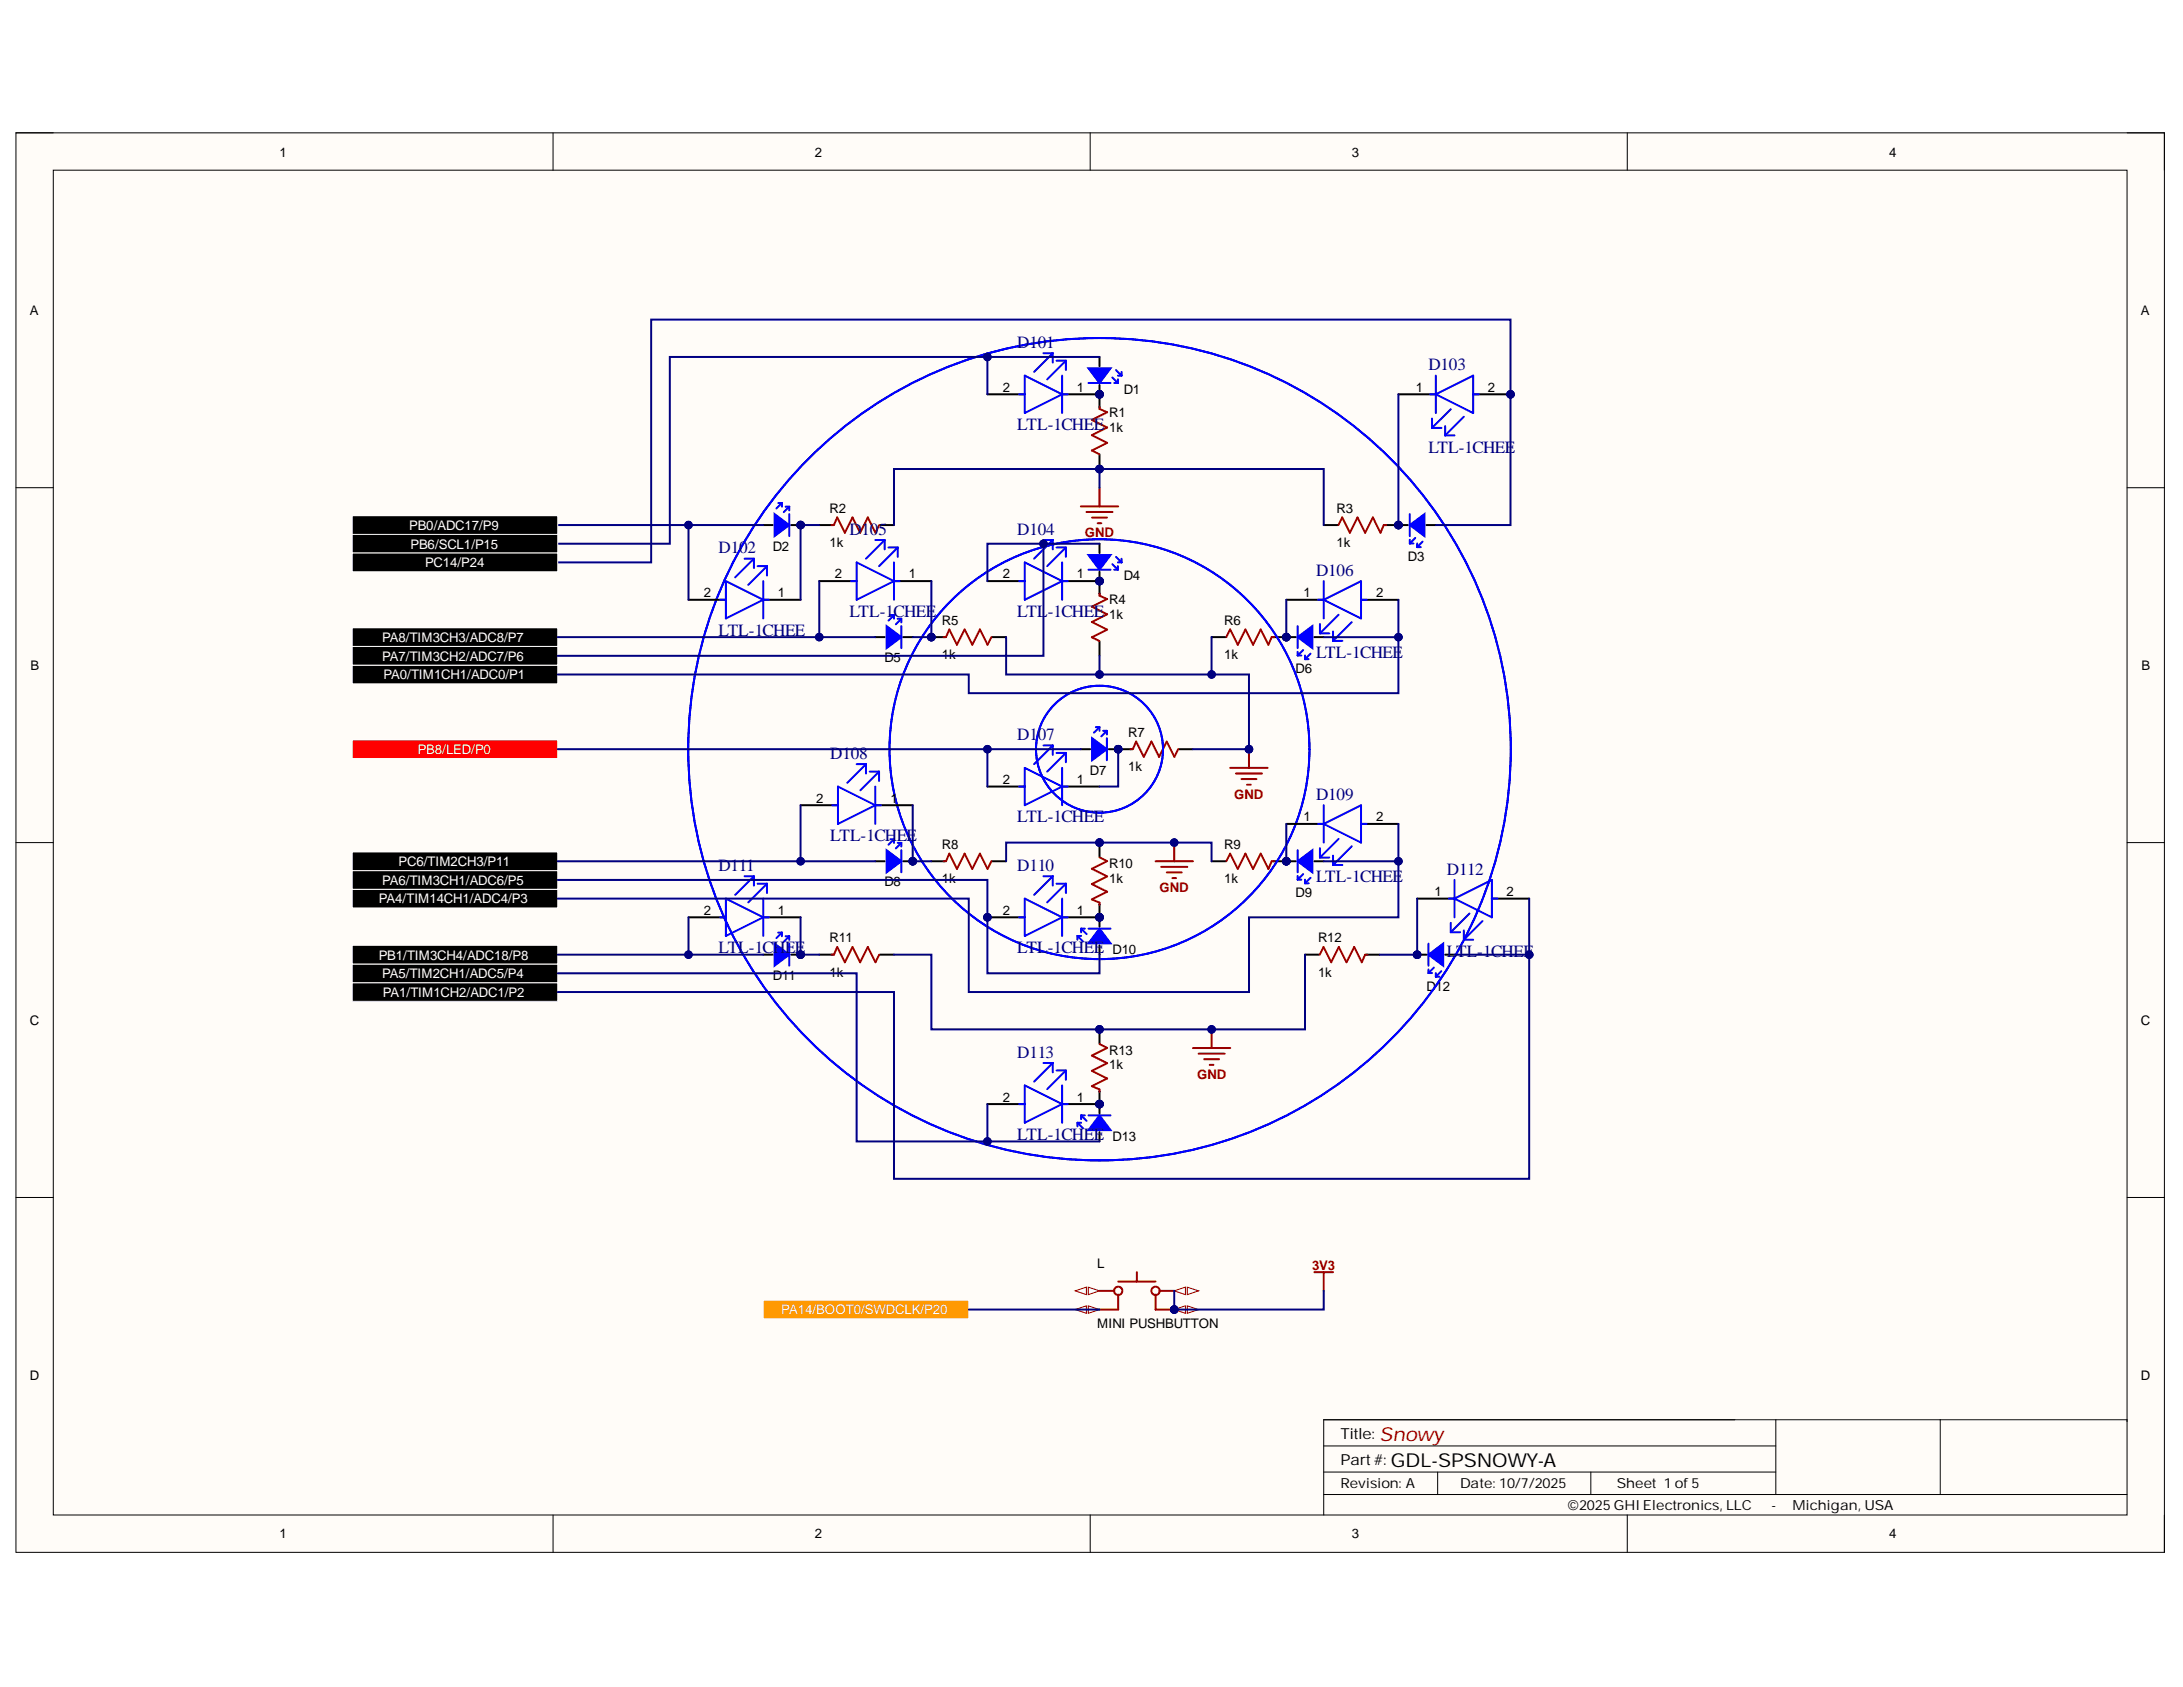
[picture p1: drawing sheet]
<svg xmlns="http://www.w3.org/2000/svg" width="279mm" height="216mm" viewBox="0 0 279 216" stroke-linecap="round" stroke-linejoin="round" font-family="sans-serif">
<defs><g id="words">
<text font-size="2.5" fill="#800000" x="176.6" y="184.4">Snowy</text>
<text font-size="2.5" x="178" y="187.8">GDL-SPSNOWY-A</text>
<g font-size="2.2" fill="#000080">
<text x="130.2" y="44.6">D101</text>
<text x="182.8" y="47.4">D103</text>
<text x="130.2" y="55.1">LTL-1CHEE</text>
<text x="182.8" y="57.9">LTL-1CHEE</text>
<text x="92" y="70.8">D102</text>
<text x="108.7" y="68.4">D105</text>
<text x="130.2" y="68.4">D104</text>
<text x="168.4" y="73.7">D106</text>
<text x="92" y="81.4">LTL-1CHEE</text>
<text x="108.7" y="79">LTL-1CHEE</text>
<text x="130.2" y="79">LTL-1CHEE</text>
<text x="168.4" y="84.2">LTL-1CHEE</text>
<text x="130.2" y="94.7">D107</text>
<text x="106.3" y="97.1">D108</text>
<text x="106.3" y="107.7">LTL-1CHEE</text>
<text x="130.2" y="105.2">LTL-1CHEE</text>
<text x="168.4" y="102.4">D109</text>
<text x="92" y="111.5">D111</text>
<text x="130.2" y="111.5">D110</text>
<text x="168.4" y="112.9">LTL-1CHEE</text>
<text x="185.2" y="112">D112</text>
<text x="92" y="122">LTL-1CHEE</text>
<text x="130.2" y="122">LTL-1CHEE</text>
<text x="185.2" y="122.5">LTL-1CHEE</text>
<text x="130.2" y="135.4">D113</text>
<text x="130.2" y="145.9">LTL-1CHEE</text>
</g>
<g font-size="1.9">
<text x="171.6" y="184.1">Title:</text>
<text x="171.6" y="187.5">Part#:</text>
</g>
<g font-size="1.8">
<text x="171.6" y="190.5">Revision: A</text>
<text x="186.9" y="190.5">Date: 10/7/2025</text>
<text x="206.9" y="190.5">Sheet 1 of5</text>
<text x="200.7" y="193.3">©2025 GHI Electronics, LLC</text>
<text x="226.7" y="193.3">-</text>
<text x="229.4" y="193.3">Michigan, USA</text>
</g>
<g font-size="1.7">
<text x="35.8" y="20">1</text>
<text x="104.3" y="20">2</text>
<text x="173" y="20">3</text>
<text x="241.8" y="20">4</text>
<text x="3.8" y="40.3">A</text>
<text x="274" y="40.3">A</text>
<text x="128.3" y="50.2">2</text>
<text x="137.8" y="50.2">1</text>
<text x="142" y="53.4">R1</text>
<text x="143.8" y="50.4">D1</text>
<text x="181.2" y="50.2">1</text>
<text x="190.4" y="50.2">2</text>
<text x="142" y="55.3">1k</text>
<text x="106.2" y="65.6">R2</text>
<text x="171.1" y="65.6">R3</text>
<text x="98.9" y="70.5">D2</text>
<text x="106.2" y="70">1k</text>
<text x="171.1" y="70">1k</text>
<text x="180.2" y="71.8">D3</text>
<text x="90.1" y="76.5">2</text>
<text x="99.6" y="76.5">1</text>
<text x="106.8" y="74">2</text>
<text x="116.3" y="74">1</text>
<text x="128.3" y="74">2</text>
<text x="137.8" y="74">1</text>
<text x="142" y="77.3">R4</text>
<text x="143.8" y="74.3">D4</text>
<text x="166.8" y="76.5">1</text>
<text x="176.1" y="76.5">2</text>
<text x="120.6" y="80">R5</text>
<text x="142" y="79.2">1k</text>
<text x="156.7" y="80">R6</text>
<text x="3.9" y="85.8">B</text>
<text x="113.2" y="84.7">D5</text>
<text x="120.6" y="84.3">1k</text>
<text x="156.7" y="84.3">1k</text>
<text x="165.8" y="86.2">D6</text>
<text x="274.1" y="85.8">B</text>
<text x="144.4" y="94.3">R7</text>
<text x="128.3" y="100.3">2</text>
<text x="137.8" y="100.3">1</text>
<text x="139.5" y="99.1">D7</text>
<text x="144.4" y="98.7">1k</text>
<text x="104.5" y="102.8">2</text>
<text x="114" y="102.8">1</text>
<text x="166.8" y="105.1">1</text>
<text x="176.1" y="105.1">2</text>
<text x="113.2" y="113.4">D8</text>
<text x="120.6" y="113">1k</text>
<text x="120.6" y="108.7">R8</text>
<text x="142" y="113">1k</text>
<text x="142" y="111">R10</text>
<text x="156.7" y="113">1k</text>
<text x="156.7" y="108.7">R9</text>
<text x="90.1" y="117.1">2</text>
<text x="99.6" y="117.1">1</text>
<text x="128.3" y="117.1">2</text>
<text x="137.8" y="117.1">1</text>
<text x="165.8" y="114.9">D9</text>
<text x="183.6" y="114.7">1</text>
<text x="192.8" y="114.7">2</text>
<text x="98.9" y="125.4">D11</text>
<text x="106.2" y="125">1k</text>
<text x="106.2" y="120.6">R11</text>
<text x="142.4" y="122.1">D10</text>
<text x="168.7" y="125">1k</text>
<text x="168.7" y="120.6">R12</text>
<text x="3.8" y="131.2">C</text>
<text x="182.6" y="126.9">D12</text>
<text x="274" y="131.2">C</text>
<text x="142" y="136.8">1k</text>
<text x="142" y="135">R13</text>
<text x="128.3" y="141">2</text>
<text x="137.8" y="141">1</text>
<text x="142.4" y="146">D13</text>
<text x="140.4" y="162.2">L</text>
<text x="140.4" y="169.9">MINI PUSHBUTTON</text>
<text x="3.8" y="176.6">D</text>
<text x="274" y="176.6">D</text>
<text x="35.8" y="196.9">1</text>
<text x="104.3" y="196.9">2</text>
<text x="173" y="196.9">3</text>
<text x="241.8" y="196.9">4</text>
</g>
<g font-size="1.7" fill="#fff">
<text x="52.4" y="67.8">PB0/ADC17/P9</text>
<text x="52.5" y="70.2">PB6/SCL1/P15</text>
<text x="54.4" y="72.6">PC14/P24</text>
<text x="48.9" y="82.1">PA8/TIM3CH3/ADC8/P7</text>
<text x="48.9" y="84.6">PA7/TIM3CH2/ADC7/P6</text>
<text x="49.1" y="86.9">PA0/TIM1CH1/ADC0/P1</text>
<text x="53.5" y="96.5">PB8/LED/P0</text>
<text x="48.9" y="113.2">PA6/TIM3CH1/ADC6/P5</text>
<text x="51" y="110.9">PC6/TIM2CH3/P11</text>
<text x="48.5" y="115.6">PA4/TIM14CH1/ADC4/P3</text>
<text x="48.5" y="122.8">PB1/TIM3CH4/ADC18/P8</text>
<text x="48.9" y="125.2">PA5/TIM2CH1/ADC5/P4</text>
<text x="49" y="127.6">PA1/TIM1CH2/ADC1/P2</text>
<text x="100" y="168.2">PA14/BOOT0/SWDCLK/P20</text>
</g>
<g font-size="1.7" fill="#800000">
<text x="138.8" y="68.8">GND</text>
<text x="157.9" y="102.3">GND</text>
<text x="148.4" y="114.2">GND</text>
<text x="153.2" y="138.1">GND</text>
<text x="167.9" y="162.5">3V3</text>
</g>
</g></defs>
<path d="M2 17h275v181.7h-275z" fill-rule="evenodd" fill="#fffcf8"/>
<path d="M2 17h275v181.7h-275z" fill="none" stroke="#000" stroke-width=".13"/>
<path d="M6.8 21.8h265.4v172.1h-265.4z" fill-rule="evenodd" fill="#fffcf8"/>
<g fill="none" stroke="#000" stroke-width=".13">
<path d="M2 17h4.8M70.8 17v4.8M139.5 17v4.8M208.3 17v4.8M272.2 17h4.8v4.8M6.8 21.8h265.4v172.1h-265.4zM2 62.4h4.8M272.2 62.4h4.8M2 107.8h4.8M272.2 107.8h4.8M2 153.3h4.8M272.2 153.3h4.8"/>
<path d="M70.8 193.9v4.8M139.5 193.9v4.8M169.4 188.4h57.9M169.4 191.3h102.8M169.4 185.1h57.9M184 188.4v2.9M203.6 188.4v2.9M208.3 193.9v4.8M227.3 181.7v9.6M248.3 181.7v9.6M272.2 181.9v-.2h-102.8v12.2M277 193.9v4.8"/>
</g>
<circle cx="164.6" cy="81.5" r=".48" fill="#000080"/>
<circle cx="164.6" cy="81.5" r=".48" fill="none" stroke="#000080" stroke-width=".13"/>
<path d="M162.9 81.5h1.7" fill="none" stroke="#000" stroke-width=".25"/>
<circle cx="164.6" cy="81.5" r=".48" fill="#000080"/>
<circle cx="164.6" cy="81.5" r=".48" fill="none" stroke="#000080" stroke-width=".13"/>
<path d="M155.1 81.5h1.8" fill="none" stroke="#000" stroke-width=".25"/>
<path d="M157 81.5l.4-.9 1 1.9 1-1.9 1 1.9 1-1.9 .9 1.9 .5-1h.3" fill="none" stroke="#980000" stroke-width=".25"/>
<circle cx="179" cy="67.2" r=".48" fill="#000080"/>
<circle cx="179" cy="67.2" r=".48" fill="none" stroke="#000080" stroke-width=".13"/>
<path d="M177.3 67.2h1.7" fill="none" stroke="#000" stroke-width=".25"/>
<circle cx="179" cy="67.2" r=".48" fill="#000080"/>
<circle cx="179" cy="67.2" r=".48" fill="none" stroke="#000080" stroke-width=".13"/>
<path d="M169.4 67.2h1.8" fill="none" stroke="#000" stroke-width=".25"/>
<path d="M171.3 67.2l.5-1 1 2M177.4 67.2h-.3l-.4 1-1-2-1 2-1-2-.9 2" fill="none" stroke="#980000" stroke-width=".25"/>
<path d="M157.5 98.3h4.7M158.2 99h3.3M158.9 99.7h1.9M159.9 95.9v2.4M159.6 100.4h.5" fill="none" stroke="#800000" stroke-width=".25"/>
<circle cx="159.9" cy="95.9" r=".48" fill="#000080"/>
<circle cx="159.9" cy="95.9" r=".48" fill="none" stroke="#000080" stroke-width=".13"/>
<circle cx="179" cy="67.2" r=".48" fill="#000080"/>
<circle cx="179" cy="67.2" r=".48" fill="none" stroke="#000080" stroke-width=".13"/>
<path d="M179 67.2h1.2" fill="none" stroke="#000" stroke-width=".25"/>
<circle cx="179" cy="67.2" r=".48" fill="#000080"/>
<circle cx="179" cy="67.2" r=".48" fill="none" stroke="#000080" stroke-width=".13"/>
<path d="M182.6 67.2h1.2" fill="none" stroke="#000" stroke-width=".25"/>
<path d="M180.4 69.1v.5h.5" fill="none" stroke="#00f" stroke-width=".25"/>
<path d="M180.4 67.2l1.9-1.4v2.8z" fill="#00f"/>
<path d="M180.4 67.2l1.9-1.4v2.8zM180.4 65.8v2.8M181.1 68.8l-.7 .8M181.4 70h.4M181.4 69.6v.4M182.1 69.3l-.7 .7" fill="none" stroke="#00f" stroke-width=".25"/>
<circle cx="164.6" cy="81.5" r=".48" fill="#000080"/>
<circle cx="164.6" cy="81.5" r=".48" fill="none" stroke="#000080" stroke-width=".13"/>
<path d="M164.6 81.5h1.2" fill="none" stroke="#000" stroke-width=".25"/>
<circle cx="164.6" cy="81.5" r=".48" fill="#000080"/>
<circle cx="164.6" cy="81.5" r=".48" fill="none" stroke="#000080" stroke-width=".13"/>
<path d="M168.2 81.5h1.2" fill="none" stroke="#000" stroke-width=".25"/>
<path d="M166.1 83.4v.5h.5" fill="none" stroke="#00f" stroke-width=".25"/>
<path d="M166.1 81.5l1.9-1.4v2.8z" fill="#00f"/>
<path d="M166.1 81.5l1.9-1.4v2.8zM166.1 80.1v2.8M166.8 83.2l-.7 .7M167 84.4h.5M167 83.9v.5M167.7 83.7l-.7 .7" fill="none" stroke="#00f" stroke-width=".25"/>
<circle cx="143.1" cy="95.9" r=".48" fill="#000080"/>
<circle cx="143.1" cy="95.9" r=".48" fill="none" stroke="#000080" stroke-width=".13"/>
<path d="M143.1 95.9h1.7" fill="none" stroke="#000" stroke-width=".25"/>
<circle cx="143.1" cy="95.9" r=".48" fill="#000080"/>
<circle cx="143.1" cy="95.9" r=".48" fill="none" stroke="#000080" stroke-width=".13"/>
<path d="M150.9 95.9h1.8" fill="none" stroke="#000" stroke-width=".25"/>
<path d="M144.7 95.9h.3l.4-1 1 2 1-2 .9 2 1-2 1 2 .5-1" fill="none" stroke="#980000" stroke-width=".25"/>
<circle cx="143.1" cy="95.9" r=".48" fill="#000080"/>
<circle cx="143.1" cy="95.9" r=".48" fill="none" stroke="#000080" stroke-width=".13"/>
<path d="M141.9 95.9h1.2" fill="none" stroke="#000" stroke-width=".25"/>
<circle cx="143.1" cy="95.9" r=".48" fill="#000080"/>
<circle cx="143.1" cy="95.9" r=".48" fill="none" stroke="#000080" stroke-width=".13"/>
<path d="M138.3 95.9h1.2" fill="none" stroke="#000" stroke-width=".25"/>
<path d="M141.2 93.5h.5v.5" fill="none" stroke="#00f" stroke-width=".25"/>
<path d="M139.8 94.5l1.9 1.4-1.9 1.4z" fill="#00f"/>
<path d="M139.8 94.5l1.9 1.4-1.9 1.4zM140.3 93.1h.4M140.7 93.1v.4M140.7 93.1l-.7 .7M141.7 94.5v2.8M141.7 93.5l-.7 .7" fill="none" stroke="#00f" stroke-width=".25"/>
<circle cx="164.6" cy="110.2" r=".48" fill="#000080"/>
<circle cx="164.6" cy="110.2" r=".48" fill="none" stroke="#000080" stroke-width=".13"/>
<path d="M162.9 110.2h1.7" fill="none" stroke="#000" stroke-width=".25"/>
<circle cx="164.6" cy="110.2" r=".48" fill="#000080"/>
<circle cx="164.6" cy="110.2" r=".48" fill="none" stroke="#000080" stroke-width=".13"/>
<path d="M155.1 110.2h1.8" fill="none" stroke="#000" stroke-width=".25"/>
<path d="M157 110.2l.4-1 1 2 1-2 1 2 1-2 .9 2 .5-1h.3" fill="none" stroke="#980000" stroke-width=".25"/>
<circle cx="164.6" cy="110.2" r=".48" fill="#000080"/>
<circle cx="164.6" cy="110.2" r=".48" fill="none" stroke="#000080" stroke-width=".13"/>
<path d="M164.6 110.2h1.2" fill="none" stroke="#000" stroke-width=".25"/>
<circle cx="164.6" cy="110.2" r=".48" fill="#000080"/>
<circle cx="164.6" cy="110.2" r=".48" fill="none" stroke="#000080" stroke-width=".13"/>
<path d="M168.2 110.2h1.2" fill="none" stroke="#000" stroke-width=".25"/>
<path d="M166.1 112.1v.5h.5" fill="none" stroke="#00f" stroke-width=".25"/>
<path d="M166.1 110.2l1.9-1.4v2.8z" fill="#00f"/>
<path d="M166.1 110.2l1.9-1.4v2.8zM166.1 108.8v2.8M166.8 111.9l-.7 .7M167 113h.5M167 112.6v.4M167.7 112.3l-.7 .7" fill="none" stroke="#00f" stroke-width=".25"/>
<path d="M167 122.2h1.8M174.9 122.2h1.7" fill="none" stroke="#000" stroke-width=".25"/>
<path d="M168.9 122.2l.5-1 1 2 1-2 .9 2 1-2 1 2 .4-1h.3" fill="none" stroke="#980000" stroke-width=".25"/>
<circle cx="181.4" cy="122.2" r=".48" fill="#000080"/>
<circle cx="181.4" cy="122.2" r=".48" fill="none" stroke="#000080" stroke-width=".13"/>
<path d="M181.4 122.2h1.2" fill="none" stroke="#000" stroke-width=".25"/>
<circle cx="181.4" cy="122.2" r=".48" fill="#000080"/>
<circle cx="181.4" cy="122.2" r=".48" fill="none" stroke="#000080" stroke-width=".13"/>
<path d="M185 122.2h1.2" fill="none" stroke="#000" stroke-width=".25"/>
<path d="M182.8 124.1v.4h.5" fill="none" stroke="#00f" stroke-width=".25"/>
<path d="M182.8 122.2l1.9-1.4v2.8z" fill="#00f"/>
<path d="M182.8 122.2l1.9-1.4v2.8zM182.8 120.8v2.8M183.5 123.8l-.7 .7M183.8 125h.4M183.8 124.5v.5M184.5 124.3l-.7 .7" fill="none" stroke="#00f" stroke-width=".25"/>
<circle cx="140.7" cy="141.3" r=".48" fill="#000080"/>
<circle cx="140.7" cy="141.3" r=".48" fill="none" stroke="#000080" stroke-width=".13"/>
<circle cx="140.7" cy="131.7" r=".48" fill="#000080"/>
<circle cx="140.7" cy="131.7" r=".48" fill="none" stroke="#000080" stroke-width=".13"/>
<path d="M140.7 139.6v1.7" fill="none" stroke="#000" stroke-width=".25"/>
<circle cx="140.7" cy="141.3" r=".48" fill="#000080"/>
<circle cx="140.7" cy="141.3" r=".48" fill="none" stroke="#000080" stroke-width=".13"/>
<path d="M140.7 131.7v1.8" fill="none" stroke="#000" stroke-width=".25"/>
<circle cx="140.7" cy="131.7" r=".48" fill="#000080"/>
<circle cx="140.7" cy="131.7" r=".48" fill="none" stroke="#000080" stroke-width=".13"/>
<path d="M140.7 133.6l1 .5-2 1 2 1-2 .9 2 1-2 1 1 .4v.3" fill="none" stroke="#980000" stroke-width=".25"/>
<circle cx="140.7" cy="141.3" r=".48" fill="#000080"/>
<circle cx="140.7" cy="141.3" r=".48" fill="none" stroke="#000080" stroke-width=".13"/>
<path d="M140.7 141.3v1.2" fill="none" stroke="#000" stroke-width=".25"/>
<circle cx="140.7" cy="141.3" r=".48" fill="#000080"/>
<circle cx="140.7" cy="141.3" r=".48" fill="none" stroke="#000080" stroke-width=".13"/>
<path d="M140.7 144.9v1.2" fill="none" stroke="#000" stroke-width=".25"/>
<path d="M138.8 142.7h-.4v.5" fill="none" stroke="#00f" stroke-width=".25"/>
<path d="M140.7 142.7l1.4 1.9h-2.8z" fill="#00f"/>
<path d="M137.9 143.7v.5M137.9 143.7h.5M137.9 143.7l.7 .7M138.4 142.7l.7 .8M139.3 142.7h2.8M140.7 142.7l1.4 1.9h-2.8z" fill="none" stroke="#00f" stroke-width=".25"/>
<circle cx="140.7" cy="117.4" r=".48" fill="#000080"/>
<circle cx="140.7" cy="117.4" r=".48" fill="none" stroke="#000080" stroke-width=".13"/>
<circle cx="140.7" cy="107.8" r=".48" fill="#000080"/>
<circle cx="140.7" cy="107.8" r=".48" fill="none" stroke="#000080" stroke-width=".13"/>
<path d="M140.7 115.7v1.7" fill="none" stroke="#000" stroke-width=".25"/>
<circle cx="140.7" cy="117.4" r=".48" fill="#000080"/>
<circle cx="140.7" cy="117.4" r=".48" fill="none" stroke="#000080" stroke-width=".13"/>
<path d="M140.7 107.8v1.8" fill="none" stroke="#000" stroke-width=".25"/>
<circle cx="140.7" cy="107.8" r=".48" fill="#000080"/>
<circle cx="140.7" cy="107.8" r=".48" fill="none" stroke="#000080" stroke-width=".13"/>
<path d="M140.7 109.7l1 .5-2 1 2 1-2 .9 2 1-2 1 1 .4v.3" fill="none" stroke="#980000" stroke-width=".25"/>
<circle cx="140.7" cy="117.4" r=".48" fill="#000080"/>
<circle cx="140.7" cy="117.4" r=".48" fill="none" stroke="#000080" stroke-width=".13"/>
<path d="M140.7 117.4v1.2" fill="none" stroke="#000" stroke-width=".25"/>
<circle cx="140.7" cy="117.4" r=".48" fill="#000080"/>
<circle cx="140.7" cy="117.4" r=".48" fill="none" stroke="#000080" stroke-width=".13"/>
<path d="M140.7 121v1.2" fill="none" stroke="#000" stroke-width=".25"/>
<path d="M138.8 118.8h-.4v.5" fill="none" stroke="#00f" stroke-width=".25"/>
<path d="M140.7 118.8l1.4 1.9h-2.8z" fill="#00f"/>
<path d="M137.9 119.8v.5M137.9 119.8h.5M137.9 119.8l.7 .7M138.4 118.8l.7 .7M139.3 118.8h2.8M140.7 118.8l1.4 1.9h-2.8z" fill="none" stroke="#00f" stroke-width=".25"/>
<path d="M119.2 110.2h1.7M127 110.2h1.8" fill="none" stroke="#000" stroke-width=".25"/>
<path d="M120.8 110.2h.3l.4-1 1 2 1-2 .9 2 1-2 1 2 .5-1" fill="none" stroke="#980000" stroke-width=".25"/>
<circle cx="116.8" cy="110.2" r=".48" fill="#000080"/>
<circle cx="116.8" cy="110.2" r=".48" fill="none" stroke="#000080" stroke-width=".13"/>
<path d="M115.6 110.2h1.2" fill="none" stroke="#000" stroke-width=".25"/>
<circle cx="116.8" cy="110.2" r=".48" fill="#000080"/>
<circle cx="116.8" cy="110.2" r=".48" fill="none" stroke="#000080" stroke-width=".13"/>
<path d="M112 110.2h1.2" fill="none" stroke="#000" stroke-width=".25"/>
<path d="M114.9 107.9h.5v.4" fill="none" stroke="#00f" stroke-width=".25"/>
<path d="M113.5 108.8l1.9 1.4-1.9 1.4z" fill="#00f"/>
<path d="M113.5 108.8l1.9 1.4-1.9 1.4zM113.9 107.4h.5M114.4 107.4v.5M114.4 107.4l-.7 .7M115.4 108.8v2.8M115.4 107.9l-.7 .7" fill="none" stroke="#00f" stroke-width=".25"/>
<path d="M104.9 122.2h1.7M112.6 122.2h1.8" fill="none" stroke="#000" stroke-width=".25"/>
<path d="M106.4 122.2h.3l.5-1 .9 2 1-2 1 2 1-2 1 2 .4-1" fill="none" stroke="#980000" stroke-width=".25"/>
<circle cx="102.5" cy="122.2" r=".48" fill="#000080"/>
<circle cx="102.5" cy="122.2" r=".48" fill="none" stroke="#000080" stroke-width=".13"/>
<path d="M101.3 122.2h1.2" fill="none" stroke="#000" stroke-width=".25"/>
<circle cx="102.5" cy="122.2" r=".48" fill="#000080"/>
<circle cx="102.5" cy="122.2" r=".48" fill="none" stroke="#000080" stroke-width=".13"/>
<path d="M97.7 122.2h1.2" fill="none" stroke="#000" stroke-width=".25"/>
<path d="M100.5 119.8h.5v.5" fill="none" stroke="#00f" stroke-width=".25"/>
<path d="M99.1 120.8l1.9 1.4-1.9 1.4z" fill="#00f"/>
<path d="M99.6 119.4h.5M100.1 119.4v.4M100.1 119.4l-.7 .7M101 119.8l-.7 .7M99.1 120.8l1.9 1.4-1.9 1.4zM101 120.8v2.8" fill="none" stroke="#00f" stroke-width=".25"/>
<path d="M104.9 67.2h1.7M112.6 67.2h1.8" fill="none" stroke="#000" stroke-width=".25"/>
<path d="M106.4 67.2h.3l.5-1 .9 2 1-2 1 2 1-2 1 2 .4-1" fill="none" stroke="#980000" stroke-width=".25"/>
<circle cx="102.5" cy="67.2" r=".48" fill="#000080"/>
<circle cx="102.5" cy="67.2" r=".48" fill="none" stroke="#000080" stroke-width=".13"/>
<path d="M101.3 67.2h1.2" fill="none" stroke="#000" stroke-width=".25"/>
<circle cx="102.5" cy="67.2" r=".48" fill="#000080"/>
<circle cx="102.5" cy="67.2" r=".48" fill="none" stroke="#000080" stroke-width=".13"/>
<path d="M97.7 67.2h1.2" fill="none" stroke="#000" stroke-width=".25"/>
<path d="M100.5 64.8h.5v.5" fill="none" stroke="#00f" stroke-width=".25"/>
<path d="M99.1 65.8l1.9 1.4-1.9 1.4z" fill="#00f"/>
<path d="M99.1 65.8l1.9 1.4-1.9 1.4zM99.6 64.4h.5M100.1 64.4v.4M100.1 64.4l-.7 .7M101 65.8v2.8M101 64.8l-.7 .7" fill="none" stroke="#00f" stroke-width=".25"/>
<circle cx="119.2" cy="81.5" r=".48" fill="#000080"/>
<circle cx="119.2" cy="81.5" r=".48" fill="none" stroke="#000080" stroke-width=".13"/>
<path d="M119.2 81.5h1.7" fill="none" stroke="#000" stroke-width=".25"/>
<circle cx="119.2" cy="81.5" r=".48" fill="#000080"/>
<circle cx="119.2" cy="81.5" r=".48" fill="none" stroke="#000080" stroke-width=".13"/>
<path d="M112 81.5h1.2M115.6 81.5h1.2M127 81.5h1.8" fill="none" stroke="#000" stroke-width=".25"/>
<path d="M120.8 81.5h.3l.4-.9 1 1.9 1-1.9 .9 1.9 1-1.9 1 1.9 .5-1" fill="none" stroke="#980000" stroke-width=".25"/>
<path d="M114.9 79.2h.5v.5" fill="none" stroke="#00f" stroke-width=".25"/>
<path d="M113.5 80.1l1.9 1.4-1.9 1.4z" fill="#00f"/>
<path d="M113.9 78.7h.5M114.4 78.7v.5M114.4 78.7l-.7 .7M115.4 79.2l-.7 .7M113.5 80.1l1.9 1.4-1.9 1.4zM115.4 80.1v2.8" fill="none" stroke="#00f" stroke-width=".25"/>
<circle cx="140.7" cy="74.4" r=".48" fill="#000080"/>
<circle cx="140.7" cy="74.4" r=".48" fill="none" stroke="#000080" stroke-width=".13"/>
<path d="M140.7 74.4v1.7" fill="none" stroke="#000" stroke-width=".25"/>
<circle cx="140.7" cy="74.4" r=".48" fill="#000080"/>
<circle cx="140.7" cy="74.4" r=".48" fill="none" stroke="#000080" stroke-width=".13"/>
<path d="M140.7 82.1v1.8" fill="none" stroke="#000" stroke-width=".25"/>
<path d="M140.7 75.9v.3l1 .5-2 .9 2 1-2 1 2 1-2 1 1 .5" fill="none" stroke="#980000" stroke-width=".25"/>
<circle cx="140.7" cy="74.4" r=".48" fill="#000080"/>
<circle cx="140.7" cy="74.4" r=".48" fill="none" stroke="#000080" stroke-width=".13"/>
<path d="M140.7 73.2v1.2" fill="none" stroke="#000" stroke-width=".25"/>
<circle cx="140.7" cy="74.4" r=".48" fill="#000080"/>
<circle cx="140.7" cy="74.4" r=".48" fill="none" stroke="#000080" stroke-width=".13"/>
<path d="M140.7 69.6v1.2" fill="none" stroke="#000" stroke-width=".25"/>
<path d="M143.1 72.4v.5h-.5" fill="none" stroke="#00f" stroke-width=".25"/>
<path d="M139.3 71h2.8l-1.4 1.9z" fill="#00f"/>
<path d="M139.3 71h2.8l-1.4 1.9zM139.3 72.9h2.8M142.4 72.2l.7 .7M142.8 71.3l.7 .7M143.1 72h.4M143.5 71.5v.5" fill="none" stroke="#00f" stroke-width=".25"/>
<circle cx="150.3" cy="167.6" r=".48" fill="#000080"/>
<circle cx="150.3" cy="167.6" r=".48" fill="none" stroke="#000080" stroke-width=".13"/>
<g fill="none" stroke="#800000" stroke-width=".25">
<path d="M140.7 165.2h1.9M143.1 165.7v1.9h-2.4M143.1 164h4.8M145.5 162.8v1.2M147.9 165.7v1.9h2.4M148.4 165.2h1.9"/>
<circle cx="143.1" cy="165.2" r=".53"/>
<circle cx="147.9" cy="165.2" r=".54"/>
</g>
<path d="M139.3 164.7l1.4 .5-1.4 .5z" fill="#f8fcff"/>
<path d="M139.3 164.7l1.4 .5-1.4 .5z" fill="none" stroke="#800000" stroke-width=".13"/>
<path d="M137.6 165.2l1.4-.5v1z" fill="#f8fcff"/>
<path d="M137.6 165.2l1.4-.5v1z" fill="none" stroke="#800000" stroke-width=".13"/>
<path d="M139.3 167.1l1.4 .5-1.4 .5z" fill="#f8fcff"/>
<path d="M139.3 167.1l1.4 .5-1.4 .5z" fill="none" stroke="#800000" stroke-width=".13"/>
<path d="M137.6 167.6l1.4-.5v1z" fill="#f8fcff"/>
<path d="M137.6 167.6l1.4-.5v1z" fill="none" stroke="#800000" stroke-width=".13"/>
<path d="M150.3 165.2l1.4-.5v1z" fill="#f8fcff"/>
<path d="M150.3 165.2l1.4-.5v1z" fill="none" stroke="#800000" stroke-width=".13"/>
<path d="M152 164.7l1.4 .5-1.4 .5z" fill="#f8fcff"/>
<path d="M152 164.7l1.4 .5-1.4 .5z" fill="none" stroke="#800000" stroke-width=".13"/>
<path d="M150.3 167.6l1.4-.5v1z" fill="#f8fcff"/>
<path d="M150.3 167.6l1.4-.5v1z" fill="none" stroke="#800000" stroke-width=".13"/>
<path d="M152 167.1l1.4 .5-1.4 .5z" fill="#f8fcff"/>
<path d="M152 167.1l1.4 .5-1.4 .5z" fill="none" stroke="#800000" stroke-width=".13"/>
<circle cx="150.3" cy="167.6" r=".48" fill="#000080"/>
<circle cx="150.3" cy="167.6" r=".48" fill="none" stroke="#000080" stroke-width=".13"/>
<path d="M97.7 166.4h26.3v2.4h-26.3z" fill-rule="evenodd" fill="#f90"/>
<path d="M97.7 166.4h26.3v2.4h-26.3z" fill="none" stroke="#fff" stroke-width=".13"/>
<path d="M168.2 162.8h2.4M169.4 162.8v2.4" fill="none" stroke="#800000" stroke-width=".25"/>
<circle cx="140.7" cy="50.5" r=".48" fill="#000080"/>
<circle cx="140.7" cy="50.5" r=".48" fill="none" stroke="#000080" stroke-width=".13"/>
<circle cx="140.7" cy="60" r=".48" fill="#000080"/>
<circle cx="140.7" cy="60" r=".48" fill="none" stroke="#000080" stroke-width=".13"/>
<path d="M140.7 50.5v1.7" fill="none" stroke="#000" stroke-width=".25"/>
<circle cx="140.7" cy="50.5" r=".48" fill="#000080"/>
<circle cx="140.7" cy="50.5" r=".48" fill="none" stroke="#000080" stroke-width=".13"/>
<path d="M140.7 58.2v1.8" fill="none" stroke="#000" stroke-width=".25"/>
<circle cx="140.7" cy="60" r=".48" fill="#000080"/>
<circle cx="140.7" cy="60" r=".48" fill="none" stroke="#000080" stroke-width=".13"/>
<path d="M140.7 52v.3l1 .5-2 .9 2 1-2 1 2 1-2 1 1 .4" fill="none" stroke="#980000" stroke-width=".25"/>
<circle cx="140.7" cy="50.5" r=".48" fill="#000080"/>
<circle cx="140.7" cy="50.5" r=".48" fill="none" stroke="#000080" stroke-width=".13"/>
<path d="M140.7 49.3v1.2" fill="none" stroke="#000" stroke-width=".25"/>
<circle cx="140.7" cy="50.5" r=".48" fill="#000080"/>
<circle cx="140.7" cy="50.5" r=".48" fill="none" stroke="#000080" stroke-width=".13"/>
<path d="M140.7 45.7v1.2" fill="none" stroke="#000" stroke-width=".25"/>
<path d="M143.1 48.5v.5h-.5" fill="none" stroke="#00f" stroke-width=".25"/>
<path d="M139.3 47.1h2.8l-1.4 1.9z" fill="#00f"/>
<g fill="none" stroke="#00f" stroke-width=".25">
<path d="M139.3 47.1h2.8l-1.4 1.9zM139.3 49h2.8M142.4 48.3l.7 .7M142.8 47.4l.7 .7M143.1 48.1h.4M143.5 47.6v.5"/>
<circle cx="140.7" cy="95.9" r="26.9"/>
<circle cx="140.7" cy="95.9" r="52.6"/>
<circle cx="140.7" cy="95.9" r="8.1"/>
</g>
<path d="M138.3 64.8h4.8M139 65.5h3.4M139.8 66.2h1.9M140.5 67h.5M140.7 62.4v2.4M152.7 134.1h4.8M153.4 134.8h3.3M154.1 135.6h1.9M154.8 136.3h.5M155.1 131.7v2.4" fill="none" stroke="#800000" stroke-width=".25"/>
<circle cx="155.1" cy="131.7" r=".48" fill="#000080"/>
<circle cx="155.1" cy="131.7" r=".48" fill="none" stroke="#000080" stroke-width=".13"/>
<circle cx="140.7" cy="50.5" r=".48" fill="#000080"/>
<circle cx="140.7" cy="50.5" r=".48" fill="none" stroke="#000080" stroke-width=".13"/>
<path d="M126.4 50.5h4.8M135.9 50.5h4.8" fill="none" stroke="#000" stroke-width=".25"/>
<circle cx="140.7" cy="50.5" r=".48" fill="#000080"/>
<circle cx="140.7" cy="50.5" r=".48" fill="none" stroke="#000080" stroke-width=".13"/>
<g fill="none" stroke="#00f" stroke-width=".25">
<path d="M130.4 50.5h.8M131.2 48.1l4.7 2.4-4.7 2.4zM133.6 45.2h1.1M134.7 45.2l-2.3 2.4M134.7 45.2v1.2M135.2 46.2h1.2M135.9 48.1v4.8M135.9 50.5h.8M136.4 46.2l-2.4 2.4M136.4 46.2v1.2M131.2 98.3l4.7 2.4-4.7 2.4zM133.6 95.4h1.1"/>
<path d="M134.7 95.4v1.2M134.7 95.4l-2.3 2.4M135.2 96.4h1.2M135.9 98.3v4.8M136.4 96.4v1.2M136.4 96.4l-2.4 2.3M130.4 100.7h.8M135.9 100.7h.8"/>
</g>
<path d="M126.4 100.7h4.8M135.9 100.7h4.8" fill="none" stroke="#000" stroke-width=".25"/>
<circle cx="140.7" cy="74.4" r=".48" fill="#000080"/>
<circle cx="140.7" cy="74.4" r=".48" fill="none" stroke="#000080" stroke-width=".13"/>
<path d="M126.4 74.4h4.8M135.9 74.4h4.8" fill="none" stroke="#000" stroke-width=".25"/>
<circle cx="140.7" cy="74.4" r=".48" fill="#000080"/>
<circle cx="140.7" cy="74.4" r=".48" fill="none" stroke="#000080" stroke-width=".13"/>
<path d="M130.4 74.4h.8M131.2 72l4.7 2.4-4.7 2.4zM133.6 69.1h1.1M134.7 69.1l-2.3 2.4M134.7 69.1v1.2M135.2 70.1h1.2M135.9 72v4.8M135.9 74.4h.8M136.4 70.1l-2.4 2.4M136.4 70.1v1.2" fill="none" stroke="#00f" stroke-width=".25"/>
<circle cx="126.4" cy="117.4" r=".48" fill="#000080"/>
<circle cx="126.4" cy="117.4" r=".48" fill="none" stroke="#000080" stroke-width=".13"/>
<circle cx="140.7" cy="117.4" r=".48" fill="#000080"/>
<circle cx="140.7" cy="117.4" r=".48" fill="none" stroke="#000080" stroke-width=".13"/>
<path d="M126.4 117.4h4.8" fill="none" stroke="#000" stroke-width=".25"/>
<circle cx="126.4" cy="117.4" r=".48" fill="#000080"/>
<circle cx="126.4" cy="117.4" r=".48" fill="none" stroke="#000080" stroke-width=".13"/>
<path d="M135.9 117.4h4.8" fill="none" stroke="#000" stroke-width=".25"/>
<circle cx="140.7" cy="117.4" r=".48" fill="#000080"/>
<circle cx="140.7" cy="117.4" r=".48" fill="none" stroke="#000080" stroke-width=".13"/>
<path d="M130.4 117.4h.8M131.2 115l4.7 2.4-4.7 2.4zM133.6 112.1h1.1M134.7 112.1l-2.3 2.4M134.7 112.1v1.2M135.2 113.1h1.2M135.9 115v4.8M135.9 117.4h.8M136.4 113.1l-2.4 2.4M136.4 113.1v1.2" fill="none" stroke="#00f" stroke-width=".25"/>
<circle cx="140.7" cy="141.3" r=".48" fill="#000080"/>
<circle cx="140.7" cy="141.3" r=".48" fill="none" stroke="#000080" stroke-width=".13"/>
<path d="M126.4 141.3h4.8M135.9 141.3h4.8" fill="none" stroke="#000" stroke-width=".25"/>
<circle cx="140.7" cy="141.3" r=".48" fill="#000080"/>
<circle cx="140.7" cy="141.3" r=".48" fill="none" stroke="#000080" stroke-width=".13"/>
<g fill="none" stroke="#00f" stroke-width=".25">
<path d="M92.2 76.8h.7M92.9 74.4l4.8 2.4-4.8 2.3zM95.3 71.5h1.2M96.5 71.5l-2.4 2.4M96.5 71.5v1.2M97 72.5h1.2M97.7 74.4v4.7M97.7 76.8h.7M98.2 72.5l-2.4 2.3M98.2 72.5v1.2M108.9 74.4h.7M109.6 72l4.8 2.4-4.8 2.4z"/>
<path d="M112 69.1h1.2M113.2 69.1l-2.4 2.4M113.2 69.1v1.2M113.7 70.1h1.2M114.4 72v4.8M114.4 74.4h.7M114.9 70.1l-2.4 2.4M114.9 70.1v1.2M168.7 76.8h.7M168.9 79.9v1.2M169.4 76.8l4.8-2.4v4.8zM169.4 74.4v4.7"/>
<path d="M171.3 78.7l-2.4 2.4M173 79.6l-2.4 2.4M174.2 76.8h.7M109.6 97.8h1.2M110.8 97.8l-2.4 2.4M110.8 97.8v1.2M111.3 98.7h1.2M112.5 98.7l-2.4 2.4M112.5 98.7v1.2M168.9 81.1h1.2M170.6 82h1.2M170.6 80.8v1.2"/>
<path d="M92.2 117.4h.7M92.9 115l4.8 2.4-4.8 2.4zM95.3 112.1h1.2M96.5 112.1v1.2M96.5 112.1l-2.4 2.4M97 113.1h1.2M97.7 115v4.8M97.7 117.4h.7M98.2 113.1v1.2M98.2 113.1l-2.4 2.4M106.5 103.1h.8M107.3 100.7l4.7 2.4-4.7 2.3z"/>
<path d="M112 100.7v4.7M112 103.1h.7M131.2 138.9l4.7 2.4-4.7 2.4zM133.6 136h1.1M134.7 136l-2.3 2.4M134.7 136v1.2M135.2 137h1.2M135.9 138.9v4.8M136.4 137l-2.4 2.4M136.4 137v1.2M130.4 141.3h.8M135.9 141.3h.8"/>
</g>
<path d="M88.1 76.8h4.8M97.7 76.8h4.8M104.9 74.4h4.7M114.4 74.4h4.8M164.6 76.8h4.8M174.2 76.8h4.8M88.1 117.4h4.8M97.7 117.4h4.8M102.5 103.1h4.8M112 103.1h4.8" fill="none" stroke="#000" stroke-width=".25"/>
<circle cx="193.3" cy="50.5" r=".48" fill="#000080"/>
<circle cx="193.3" cy="50.5" r=".48" fill="none" stroke="#000080" stroke-width=".13"/>
<path d="M188.5 50.5h4.8" fill="none" stroke="#000" stroke-width=".25"/>
<circle cx="193.3" cy="50.5" r=".48" fill="#000080"/>
<circle cx="193.3" cy="50.5" r=".48" fill="none" stroke="#000080" stroke-width=".13"/>
<path d="M179 50.5h4.8M164.6 105.4h4.8M174.2 105.4h4.8M181.4 115h4.8M190.9 115h4.8" fill="none" stroke="#000" stroke-width=".25"/>
<g fill="none" stroke="#00f" stroke-width=".25">
<path d="M183.1 50.5h.7M183.3 54.8h1.2M183.3 53.6v1.2M183.8 50.5l4.7-2.4v4.8zM183.8 48.1v4.8M185 55.7h1.2M185 54.5v1.2M185.7 52.4l-2.4 2.4M187.4 53.3l-2.4 2.4M188.5 50.5h.8M168.7 105.4h.7M168.9 109.7h1.2"/>
<path d="M168.9 108.5v1.2M169.4 105.4l4.8-2.3v4.7zM169.4 103.1v4.7M170.6 110.7h1.2M170.6 109.5v1.2M171.3 107.4l-2.4 2.3M173 108.3l-2.4 2.4M174.2 105.4h.7M185.4 115h.8M185.7 119.3h1.2M185.7 118.1v1.2M186.2 115l4.7-2.4v4.8z"/>
<path d="M186.2 112.6v4.8M187.4 119.1v1.2M188.1 116.9l-2.4 2.4M189.7 117.9l-2.3 2.4M190.9 115h.8M187.4 120.3h1.1"/>
</g>
<g fill="#000">
<path d="M45.1 85.1h26.3v2.4h-26.3z" fill-rule="evenodd"/>
<path d="M45.1 82.7h26.3v2.4h-26.3z" fill-rule="evenodd"/>
<path d="M45.1 80.3h26.3v2.4h-26.3z" fill-rule="evenodd"/>
<path d="M45.1 113.8h26.3v2.4h-26.3z" fill-rule="evenodd"/>
<path d="M45.1 111.4h26.3v2.4h-26.3z" fill-rule="evenodd"/>
<path d="M45.1 125.8h26.3v2.4h-26.3z" fill-rule="evenodd"/>
<path d="M45.1 123.4h26.3v2.4h-26.3z" fill-rule="evenodd"/>
<path d="M45.1 121h26.3v2.4h-26.3z" fill-rule="evenodd"/>
</g>
<path d="M45.1 85.1h26.3v2.4h-26.3zM45.1 82.7h26.3v2.4h-26.3zM45.1 80.3h26.3v2.4h-26.3zM45.1 113.8h26.3v2.4h-26.3zM45.1 111.4h26.3v2.4h-26.3zM45.1 125.8h26.3v2.4h-26.3zM45.1 123.4h26.3v2.4h-26.3zM45.1 121h26.3v2.4h-26.3z" fill="none" stroke="#fff" stroke-width=".13"/>
<path d="M45.1 94.7h26.3v2.4h-26.3z" fill-rule="evenodd" fill="#f00"/>
<path d="M45.1 94.7h26.3v2.4h-26.3zM45.1 109h26.3v2.4h-26.3z" fill="none" stroke="#fff" stroke-width=".13"/>
<path d="M45.1 109h26.3v2.4h-26.3z" fill-rule="evenodd" fill="#000"/>
<path d="M176.6 122.2h4.8" fill="none" stroke="#000080" stroke-width=".25"/>
<circle cx="181.4" cy="122.2" r=".48" fill="#000080"/>
<circle cx="181.4" cy="122.2" r=".48" fill="none" stroke="#000080" stroke-width=".13"/>
<path d="M116.8 110.2h2.4" fill="none" stroke="#000080" stroke-width=".25"/>
<circle cx="116.8" cy="110.2" r=".48" fill="#000080"/>
<circle cx="116.8" cy="110.2" r=".48" fill="none" stroke="#000080" stroke-width=".13"/>
<path d="M102.5 122.2h2.4" fill="none" stroke="#000080" stroke-width=".25"/>
<circle cx="102.5" cy="122.2" r=".48" fill="#000080"/>
<circle cx="102.5" cy="122.2" r=".48" fill="none" stroke="#000080" stroke-width=".13"/>
<path d="M116.8 81.5h2.4" fill="none" stroke="#000080" stroke-width=".25"/>
<circle cx="119.2" cy="81.5" r=".48" fill="#000080"/>
<circle cx="119.2" cy="81.5" r=".48" fill="none" stroke="#000080" stroke-width=".13"/>
<path d="M169.4 165.2v2.4h-19.1" fill="none" stroke="#000080" stroke-width=".25"/>
<circle cx="150.3" cy="167.6" r=".48" fill="#000080"/>
<circle cx="150.3" cy="167.6" r=".48" fill="none" stroke="#000080" stroke-width=".13"/>
<path d="M150.3 165.2v2.4" fill="none" stroke="#000080" stroke-width=".25"/>
<circle cx="150.3" cy="167.6" r=".48" fill="#000080"/>
<circle cx="150.3" cy="167.6" r=".48" fill="none" stroke="#000080" stroke-width=".13"/>
<path d="M140.7 83.9v2.4h19.2v9.6" fill="none" stroke="#000080" stroke-width=".25"/>
<circle cx="140.7" cy="86.3" r=".48" fill="#000080"/>
<circle cx="140.7" cy="86.3" r=".48" fill="none" stroke="#000080" stroke-width=".13"/>
<circle cx="155.1" cy="86.3" r=".48" fill="#000080"/>
<circle cx="155.1" cy="86.3" r=".48" fill="none" stroke="#000080" stroke-width=".13"/>
<circle cx="159.9" cy="95.9" r=".48" fill="#000080"/>
<circle cx="159.9" cy="95.9" r=".48" fill="none" stroke="#000080" stroke-width=".13"/>
<path d="M152.7 95.9h7.2" fill="none" stroke="#000080" stroke-width=".25"/>
<circle cx="159.9" cy="95.9" r=".48" fill="#000080"/>
<circle cx="159.9" cy="95.9" r=".48" fill="none" stroke="#000080" stroke-width=".13"/>
<path d="M128.8 81.5v4.8h11.9" fill="none" stroke="#000080" stroke-width=".25"/>
<circle cx="140.7" cy="86.3" r=".48" fill="#000080"/>
<circle cx="140.7" cy="86.3" r=".48" fill="none" stroke="#000080" stroke-width=".13"/>
<path d="M155.1 81.5v4.8" fill="none" stroke="#000080" stroke-width=".25"/>
<circle cx="155.1" cy="86.3" r=".48" fill="#000080"/>
<circle cx="155.1" cy="86.3" r=".48" fill="none" stroke="#000080" stroke-width=".13"/>
<path d="M128.8 110.2v-2.4h26.3v2.4" fill="none" stroke="#000080" stroke-width=".25"/>
<circle cx="140.7" cy="107.8" r=".48" fill="#000080"/>
<circle cx="140.7" cy="107.8" r=".48" fill="none" stroke="#000080" stroke-width=".13"/>
<circle cx="150.3" cy="107.8" r=".48" fill="#000080"/>
<circle cx="150.3" cy="107.8" r=".48" fill="none" stroke="#000080" stroke-width=".13"/>
<path d="M114.4 67.2v-7.2h55v7.2" fill="none" stroke="#000080" stroke-width=".25"/>
<circle cx="140.7" cy="60" r=".48" fill="#000080"/>
<circle cx="140.7" cy="60" r=".48" fill="none" stroke="#000080" stroke-width=".13"/>
<path d="M140.7 60v2.4" fill="none" stroke="#000080" stroke-width=".25"/>
<circle cx="140.7" cy="60" r=".48" fill="#000080"/>
<circle cx="140.7" cy="60" r=".48" fill="none" stroke="#000080" stroke-width=".13"/>
<path d="M71.4 67.2h26.3" fill="none" stroke="#000080" stroke-width=".25"/>
<circle cx="88.1" cy="67.2" r=".48" fill="#000080"/>
<circle cx="88.1" cy="67.2" r=".48" fill="none" stroke="#000080" stroke-width=".13"/>
<path d="M140.7 69.6h-7.1v14.3h-62.2" fill="none" stroke="#000080" stroke-width=".25"/>
<circle cx="133.6" cy="69.6" r=".48" fill="#000080"/>
<circle cx="133.6" cy="69.6" r=".48" fill="none" stroke="#000080" stroke-width=".13"/>
<path d="M71.4 81.5h40.6" fill="none" stroke="#000080" stroke-width=".25"/>
<circle cx="104.9" cy="81.5" r=".48" fill="#000080"/>
<circle cx="104.9" cy="81.5" r=".48" fill="none" stroke="#000080" stroke-width=".13"/>
<path d="M71.4 95.9h66.9" fill="none" stroke="#000080" stroke-width=".25"/>
<circle cx="126.4" cy="95.9" r=".48" fill="#000080"/>
<circle cx="126.4" cy="95.9" r=".48" fill="none" stroke="#000080" stroke-width=".13"/>
<path d="M71.4 110.2h40.6" fill="none" stroke="#000080" stroke-width=".25"/>
<circle cx="102.5" cy="110.2" r=".48" fill="#000080"/>
<circle cx="102.5" cy="110.2" r=".48" fill="none" stroke="#000080" stroke-width=".13"/>
<path d="M71.4 112.6h55v12h14.3v-2.4" fill="none" stroke="#000080" stroke-width=".25"/>
<circle cx="126.4" cy="117.4" r=".48" fill="#000080"/>
<circle cx="126.4" cy="117.4" r=".48" fill="none" stroke="#000080" stroke-width=".13"/>
<path d="M71.4 122.2h26.3" fill="none" stroke="#000080" stroke-width=".25"/>
<circle cx="88.1" cy="122.2" r=".48" fill="#000080"/>
<circle cx="88.1" cy="122.2" r=".48" fill="none" stroke="#000080" stroke-width=".13"/>
<path d="M169.4 110.2h9.6v7.2h-19.1v9.6h-35.9v-12h-52.6" fill="none" stroke="#000080" stroke-width=".25"/>
<circle cx="179" cy="110.2" r=".48" fill="#000080"/>
<circle cx="179" cy="110.2" r=".48" fill="none" stroke="#000080" stroke-width=".13"/>
<path d="M71.4 124.6h38.2v21.5h31.1" fill="none" stroke="#000080" stroke-width=".25"/>
<circle cx="126.4" cy="146.1" r=".48" fill="#000080"/>
<circle cx="126.4" cy="146.1" r=".48" fill="none" stroke="#000080" stroke-width=".13"/>
<path d="M169.4 81.5h9.6v7.2h-55v-2.4h-52.6" fill="none" stroke="#000080" stroke-width=".25"/>
<circle cx="179" cy="81.5" r=".48" fill="#000080"/>
<circle cx="179" cy="81.5" r=".48" fill="none" stroke="#000080" stroke-width=".13"/>
<path d="M143.1 95.9v4.8h-2.4" fill="none" stroke="#000080" stroke-width=".25"/>
<circle cx="143.1" cy="95.9" r=".48" fill="#000080"/>
<circle cx="143.1" cy="95.9" r=".48" fill="none" stroke="#000080" stroke-width=".13"/>
<path d="M126.4 95.9v4.8" fill="none" stroke="#000080" stroke-width=".25"/>
<circle cx="126.4" cy="95.9" r=".48" fill="#000080"/>
<circle cx="126.4" cy="95.9" r=".48" fill="none" stroke="#000080" stroke-width=".13"/>
<path d="M133.6 69.6h-7.2v4.8" fill="none" stroke="#000080" stroke-width=".25"/>
<circle cx="133.6" cy="69.6" r=".48" fill="#000080"/>
<circle cx="133.6" cy="69.6" r=".48" fill="none" stroke="#000080" stroke-width=".13"/>
<path d="M126.4 45.7v4.8" fill="none" stroke="#000080" stroke-width=".25"/>
<circle cx="126.4" cy="45.7" r=".48" fill="#000080"/>
<circle cx="126.4" cy="45.7" r=".48" fill="none" stroke="#000080" stroke-width=".13"/>
<path d="M126.4 141.3v4.8" fill="none" stroke="#000080" stroke-width=".25"/>
<circle cx="126.4" cy="146.1" r=".48" fill="#000080"/>
<circle cx="126.4" cy="146.1" r=".48" fill="none" stroke="#000080" stroke-width=".13"/>
<path d="M119.2 74.4v7.1" fill="none" stroke="#000080" stroke-width=".25"/>
<circle cx="119.2" cy="81.5" r=".48" fill="#000080"/>
<circle cx="119.2" cy="81.5" r=".48" fill="none" stroke="#000080" stroke-width=".13"/>
<path d="M104.9 74.4v7.1" fill="none" stroke="#000080" stroke-width=".25"/>
<circle cx="104.9" cy="81.5" r=".48" fill="#000080"/>
<circle cx="104.9" cy="81.5" r=".48" fill="none" stroke="#000080" stroke-width=".13"/>
<path d="M102.5 67.2h2.4" fill="none" stroke="#000080" stroke-width=".25"/>
<circle cx="102.5" cy="67.2" r=".48" fill="#000080"/>
<circle cx="102.5" cy="67.2" r=".48" fill="none" stroke="#000080" stroke-width=".13"/>
<path d="M102.5 67.2v9.6" fill="none" stroke="#000080" stroke-width=".25"/>
<circle cx="102.5" cy="67.2" r=".48" fill="#000080"/>
<circle cx="102.5" cy="67.2" r=".48" fill="none" stroke="#000080" stroke-width=".13"/>
<path d="M140.7 45.7h-55v23.9h-14.3" fill="none" stroke="#000080" stroke-width=".25"/>
<circle cx="126.4" cy="45.7" r=".48" fill="#000080"/>
<circle cx="126.4" cy="45.7" r=".48" fill="none" stroke="#000080" stroke-width=".13"/>
<path d="M88.1 67.2v9.6" fill="none" stroke="#000080" stroke-width=".25"/>
<circle cx="88.1" cy="67.2" r=".48" fill="#000080"/>
<circle cx="88.1" cy="67.2" r=".48" fill="none" stroke="#000080" stroke-width=".13"/>
<path d="M116.8 103.1v7.1" fill="none" stroke="#000080" stroke-width=".25"/>
<circle cx="116.8" cy="110.2" r=".48" fill="#000080"/>
<circle cx="116.8" cy="110.2" r=".48" fill="none" stroke="#000080" stroke-width=".13"/>
<path d="M102.5 103.1v7.1" fill="none" stroke="#000080" stroke-width=".25"/>
<circle cx="102.5" cy="110.2" r=".48" fill="#000080"/>
<circle cx="102.5" cy="110.2" r=".48" fill="none" stroke="#000080" stroke-width=".13"/>
<path d="M102.5 117.4v4.8" fill="none" stroke="#000080" stroke-width=".25"/>
<circle cx="102.5" cy="122.2" r=".48" fill="#000080"/>
<circle cx="102.5" cy="122.2" r=".48" fill="none" stroke="#000080" stroke-width=".13"/>
<path d="M88.1 117.4v4.8" fill="none" stroke="#000080" stroke-width=".25"/>
<circle cx="88.1" cy="122.2" r=".48" fill="#000080"/>
<circle cx="88.1" cy="122.2" r=".48" fill="none" stroke="#000080" stroke-width=".13"/>
<path d="M183.8 67.2h9.5v-26.3h-110v31.1h-11.9" fill="none" stroke="#000080" stroke-width=".25"/>
<circle cx="193.3" cy="50.5" r=".48" fill="#000080"/>
<circle cx="193.3" cy="50.5" r=".48" fill="none" stroke="#000080" stroke-width=".13"/>
<path d="M164.6 105.4v4.8" fill="none" stroke="#000080" stroke-width=".25"/>
<circle cx="164.6" cy="110.2" r=".48" fill="#000080"/>
<circle cx="164.6" cy="110.2" r=".48" fill="none" stroke="#000080" stroke-width=".13"/>
<path d="M179 105.4v4.8" fill="none" stroke="#000080" stroke-width=".25"/>
<circle cx="179" cy="110.2" r=".48" fill="#000080"/>
<circle cx="179" cy="110.2" r=".48" fill="none" stroke="#000080" stroke-width=".13"/>
<path d="M181.4 115v7.2" fill="none" stroke="#000080" stroke-width=".25"/>
<circle cx="181.4" cy="122.2" r=".48" fill="#000080"/>
<circle cx="181.4" cy="122.2" r=".48" fill="none" stroke="#000080" stroke-width=".13"/>
<path d="M195.7 115v7.2" fill="none" stroke="#000080" stroke-width=".25"/>
<circle cx="195.7" cy="122.2" r=".48" fill="#000080"/>
<circle cx="195.7" cy="122.2" r=".48" fill="none" stroke="#000080" stroke-width=".13"/>
<path d="M164.6 76.8v4.7" fill="none" stroke="#000080" stroke-width=".25"/>
<circle cx="164.6" cy="81.5" r=".48" fill="#000080"/>
<circle cx="164.6" cy="81.5" r=".48" fill="none" stroke="#000080" stroke-width=".13"/>
<path d="M179 76.8v4.7" fill="none" stroke="#000080" stroke-width=".25"/>
<circle cx="179" cy="81.5" r=".48" fill="#000080"/>
<circle cx="179" cy="81.5" r=".48" fill="none" stroke="#000080" stroke-width=".13"/>
<path d="M179 50.5v16.7" fill="none" stroke="#000080" stroke-width=".25"/>
<circle cx="179" cy="67.2" r=".48" fill="#000080"/>
<circle cx="179" cy="67.2" r=".48" fill="none" stroke="#000080" stroke-width=".13"/>
<path d="M114.4 122.2h4.8v9.5h47.8v-9.5" fill="none" stroke="#000080" stroke-width=".25"/>
<circle cx="140.7" cy="131.7" r=".48" fill="#000080"/>
<circle cx="140.7" cy="131.7" r=".48" fill="none" stroke="#000080" stroke-width=".13"/>
<circle cx="155.1" cy="131.7" r=".48" fill="#000080"/>
<circle cx="155.1" cy="131.7" r=".48" fill="none" stroke="#000080" stroke-width=".13"/>
<path d="M186.2 122.2h9.5v28.7h-81.3v-23.9h-43M124 167.6h16.7" fill="none" stroke="#000080" stroke-width=".25"/>
<circle cx="195.7" cy="122.2" r=".48" fill="#000080"/>
<circle cx="195.7" cy="122.2" r=".48" fill="none" stroke="#000080" stroke-width=".13"/>
<g fill="#000">
<path d="M45.1 68.4h26.3v2.4h-26.3z" fill-rule="evenodd"/>
<path d="M45.1 70.8h26.3v2.4h-26.3z" fill-rule="evenodd"/>
<path d="M45.1 66h26.3v2.4h-26.3z" fill-rule="evenodd"/>
</g>
<path d="M45.1 68.4h26.3v2.4h-26.3zM45.1 70.8h26.3v2.4h-26.3zM45.1 66h26.3v2.4h-26.3z" fill="none" stroke="#fff" stroke-width=".13"/>
<path d="M147.9 110.2h4.8M148.6 110.9h3.4M149.3 111.7h1.9M150.1 112.4h.4M150.3 107.8v2.4" fill="none" stroke="#800000" stroke-width=".25"/>
<circle cx="150.3" cy="107.8" r=".48" fill="#000080"/>
<circle cx="150.3" cy="107.8" r=".48" fill="none" stroke="#000080" stroke-width=".13"/>
<use href="#words"/>
</svg>
